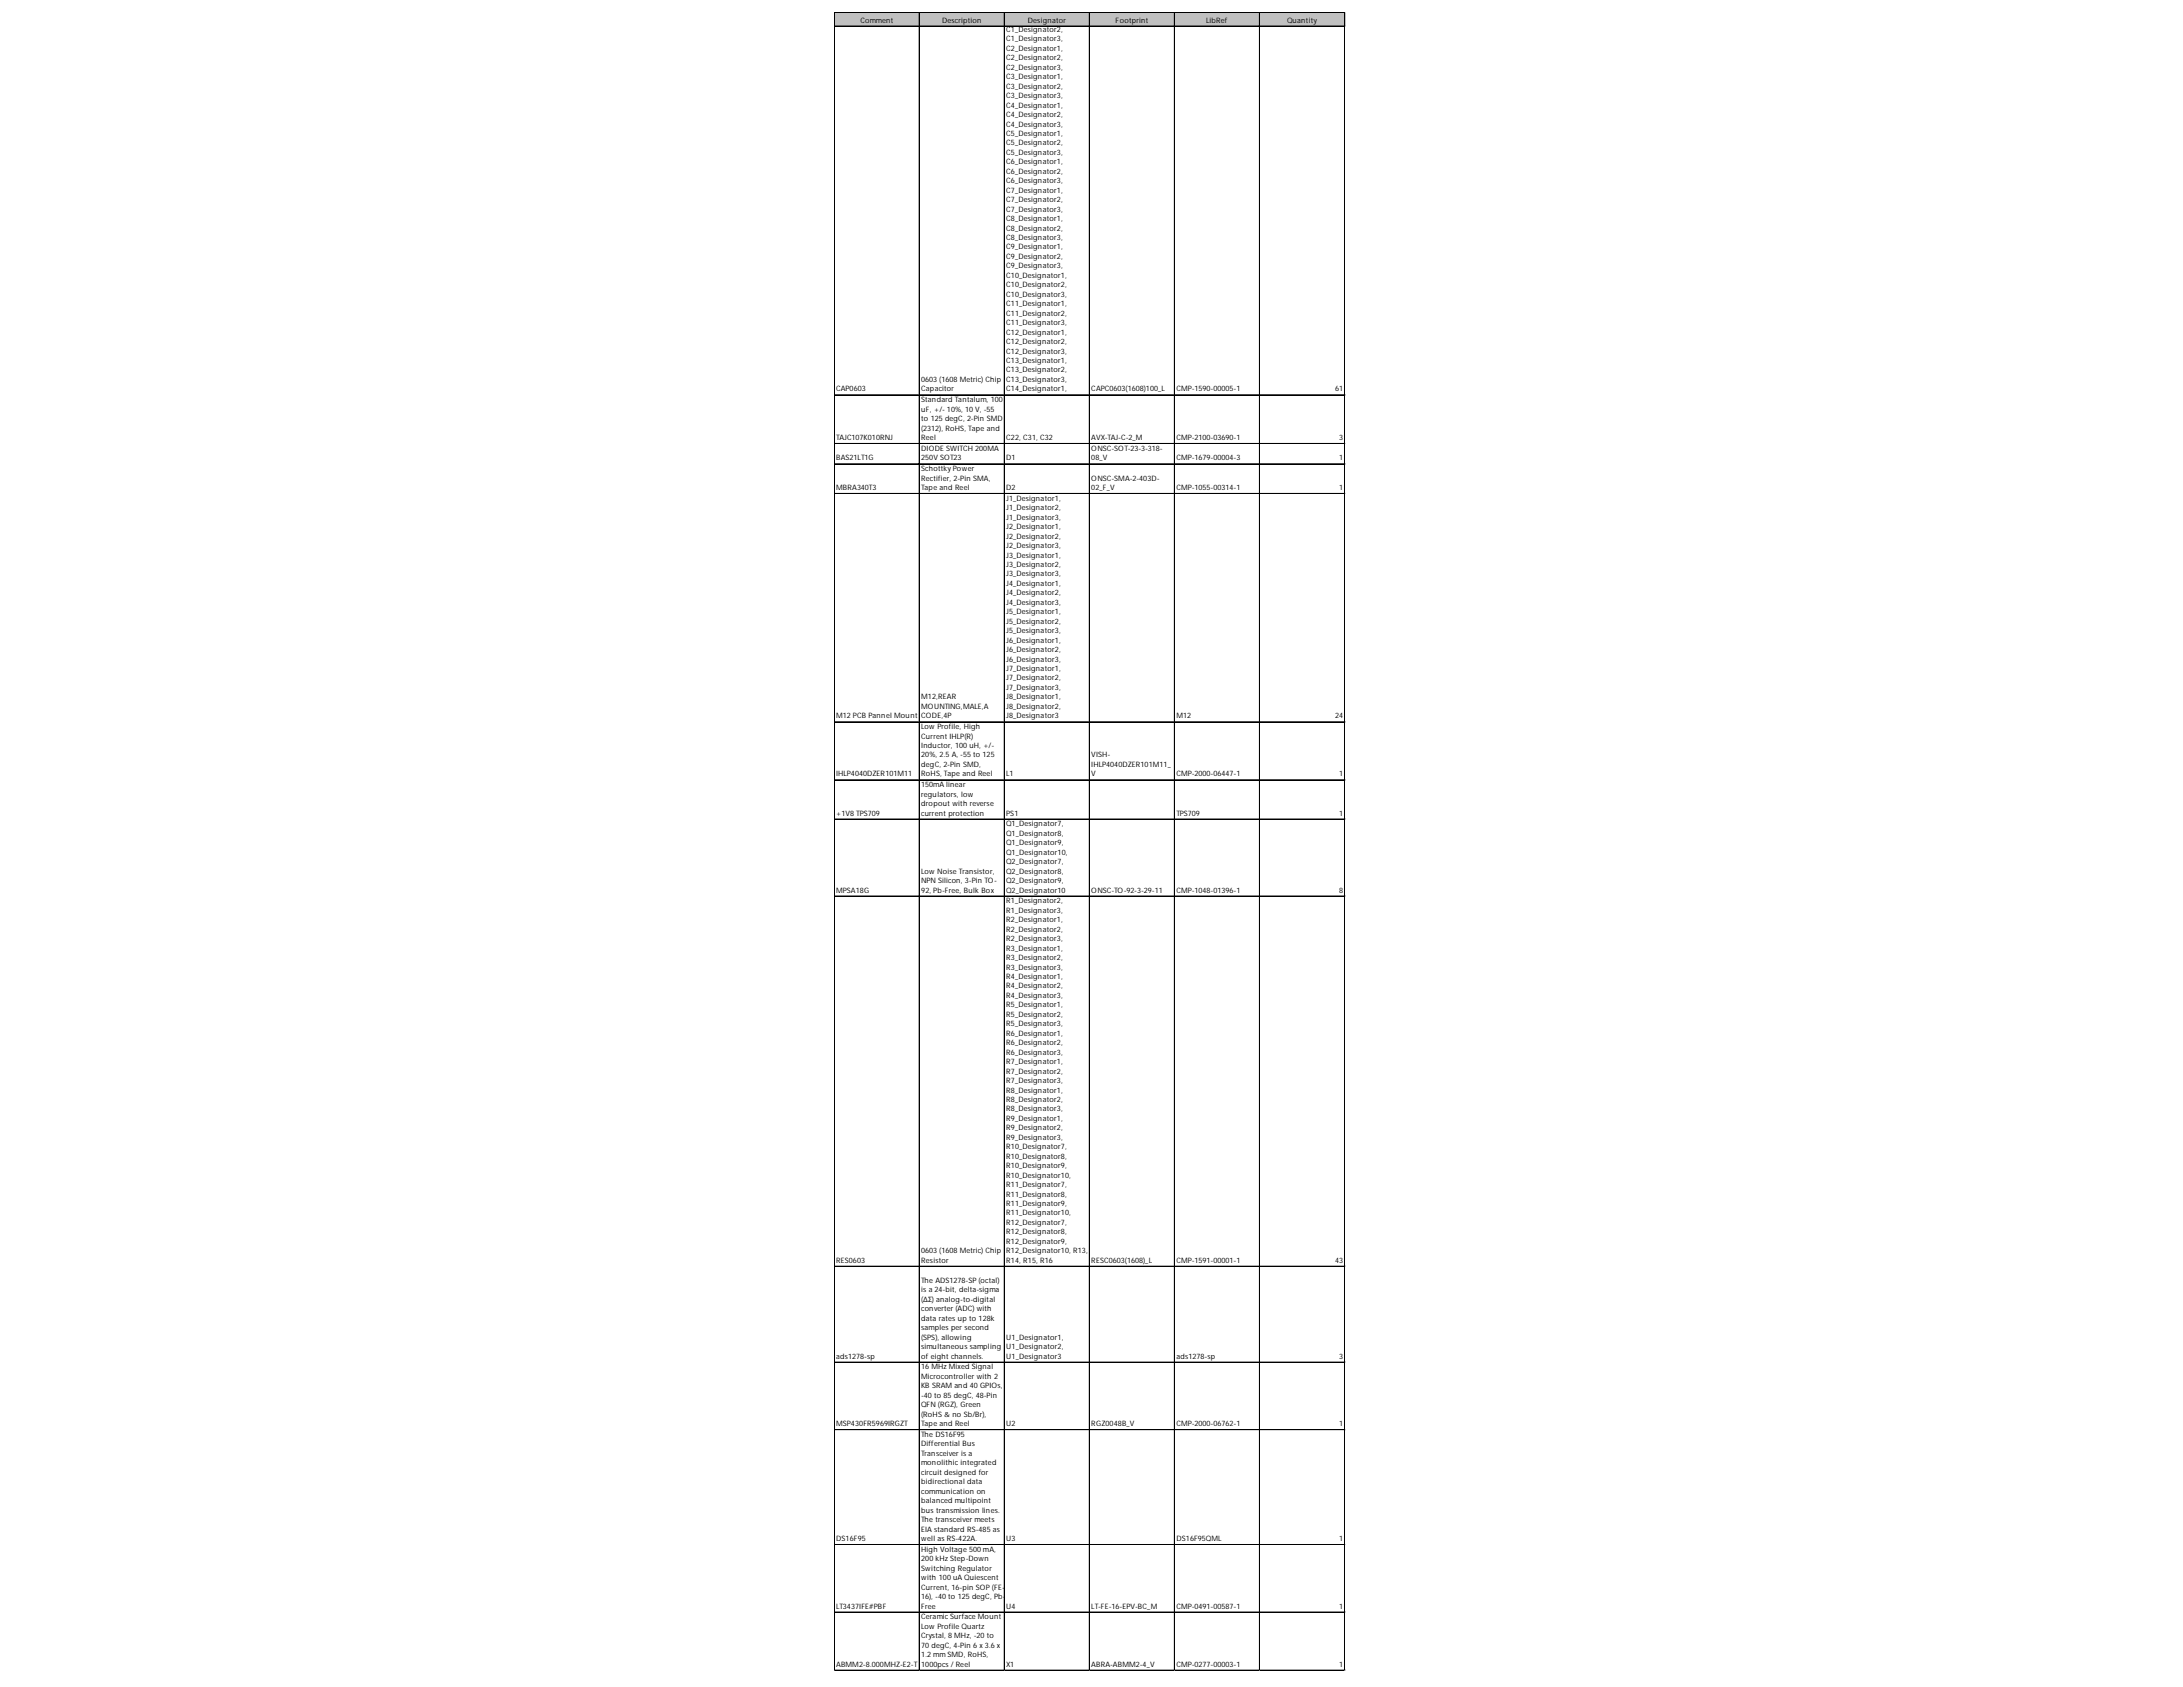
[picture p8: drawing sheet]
<svg xmlns="http://www.w3.org/2000/svg" width="279mm" height="216mm" viewBox="0 0 279 216" stroke-linecap="round" stroke-linejoin="round" font-family="sans-serif">
<defs><g id="words">
<g font-size="1">
<text x="110.1" y="2.9">Comment</text>
<text x="120.6" y="2.9">Description</text>
<text x="128.8" y="2.9">C1_DesDigngnator</text>
<text x="128.8" y="4.1">C1_Designator2,</text>
<text x="128.8" y="5.3">C1_Designator3,</text>
<text x="132.2" y="2.9">esiator1,</text>
<text x="142.8" y="2.9">Footprint</text>
<text x="154.4" y="2.9">LibRef</text>
<text x="164.7" y="2.9">Quantity</text>
<text x="128.8" y="6.5">C2_Designator1,</text>
<text x="128.8" y="7.7">C2_Designator2,</text>
<text x="128.8" y="8.9">C2_Designator3,</text>
<text x="128.8" y="10.1">C3_Designator1,</text>
<text x="128.8" y="11.4">C3_Designator2,</text>
<text x="128.8" y="12.6">C3_Designator3,</text>
<text x="128.8" y="13.8">C4_Designator1,</text>
<text x="128.8" y="15">C4_Designator2,</text>
<text x="128.8" y="16.2">C4_Designator3,</text>
<text x="128.8" y="17.4">C5_Designator1,</text>
<text x="128.8" y="18.6">C5_Designator2,</text>
<text x="128.8" y="19.8">C5_Designator3,</text>
<text x="128.8" y="21">C6_Designator1,</text>
<text x="128.8" y="22.2">C6_Designator2,</text>
<text x="128.8" y="23.5">C6_Designator3,</text>
<text x="128.8" y="24.7">C7_Designator1,</text>
<text x="128.8" y="25.9">C7_Designator2,</text>
<text x="128.8" y="27.1">C7_Designator3,</text>
<text x="128.8" y="28.3">C8_Designator1,</text>
<text x="128.8" y="29.5">C8_Designator2,</text>
<text x="128.8" y="30.7">C8_Designator3,</text>
<text x="128.8" y="31.9">C9_Designator1,</text>
<text x="128.8" y="33.1">C9_Designator2,</text>
<text x="128.8" y="34.3">C9_Designator3,</text>
<text x="128.8" y="35.6">C10_Designator1,</text>
<text x="128.8" y="36.8">C10_Designator2,</text>
<text x="128.8" y="38">C10_Designator3,</text>
<text x="128.8" y="39.2">C11_Designator1,</text>
<text x="128.8" y="40.4">C11_Designator2,</text>
<text x="128.8" y="41.6">C11_Designator3,</text>
<text x="128.8" y="42.8">C12_Designator1,</text>
<text x="128.8" y="44">C12_Designator2,</text>
<text x="128.8" y="45.2">C12_Designator3,</text>
<text x="128.8" y="46.5">C13_Designator1,</text>
<text x="128.8" y="47.7">C13_Designator2,</text>
<text x="107" y="50.1">CAP0603</text>
<text x="117.9" y="48.9">0603 (1608 Metric) Chip</text>
<text x="117.9" y="50.1">Capacitor</text>
<text x="117.9" y="51.5">Standard Tantalum, 100</text>
<text x="117.9" y="52.7">uF, +/- 10%, 10 V, -55</text>
<text x="117.9" y="53.9">to 125 degC, 2-Pin SMD</text>
<text x="128.8" y="48.9">C13_Designator3,</text>
<text x="128.8" y="50.1">C14_Designator1,</text>
<text x="139.7" y="50.1">CAPC0603(1608)100_L</text>
<text x="150.6" y="50.1">CMP-1590-00005-1</text>
<text x="170.9" y="50.1">61</text>
<text x="107" y="56.3">TAJC107K010RNJ</text>
<text x="107" y="58.9">BAS21LT1G</text>
<text x="117.9" y="55.1">(2312), RoHS, Tape and</text>
<text x="117.9" y="56.3">Reel</text>
<text x="117.9" y="57.7">DIODE SWITCH 200MA</text>
<text x="117.9" y="58.9">250V SOT23</text>
<text x="128.8" y="56.3">C22, C31, C32</text>
<text x="128.8" y="58.9">D1</text>
<text x="139.7" y="56.3">AVX-TAJ-C-2_M</text>
<text x="139.7" y="57.7">ONSC-SOT-23-3-318-</text>
<text x="139.7" y="58.9">08_V</text>
<text x="150.6" y="56.3">CMP-2100-03690-1</text>
<text x="150.6" y="58.9">CMP-1679-00004-3</text>
<text x="171.4" y="56.3">3</text>
<text x="171.4" y="58.9">1</text>
<text x="107" y="62.7">MBRA340T3</text>
<text x="117.9" y="60.3">Schottky Power</text>
<text x="117.9" y="61.5">Rectifier, 2-Pin SMA,</text>
<text x="117.9" y="62.7">Tape and Reel</text>
<text x="128.8" y="62.7">D2</text>
<text x="128.8" y="64.1">J1_Designator1,</text>
<text x="128.8" y="65.3">J1_Designator2,</text>
<text x="139.7" y="61.5">ONSC-SMA-2-403D-</text>
<text x="139.7" y="62.7">02_F_V</text>
<text x="150.6" y="62.7">CMP-1055-00314-1</text>
<text x="171.4" y="62.7">1</text>
<text x="128.8" y="66.5">J1_Designator3,</text>
<text x="128.8" y="67.7">J2_Designator1,</text>
<text x="128.8" y="68.9">J2_Designator2,</text>
<text x="128.8" y="70.1">J2_Designator3,</text>
<text x="128.8" y="71.3">J3_Designator1,</text>
<text x="128.8" y="72.6">J3_Designator2,</text>
<text x="128.8" y="73.8">J3_Designator3,</text>
<text x="128.8" y="75">J4_Designator1,</text>
<text x="128.8" y="76.2">J4_Designator2,</text>
<text x="128.8" y="77.4">J4_Designator3,</text>
<text x="128.8" y="78.6">J5_Designator1,</text>
<text x="128.8" y="79.8">J5_Designator2,</text>
<text x="128.8" y="81">J5_Designator3,</text>
<text x="128.8" y="82.2">J6_Designator1,</text>
<text x="128.8" y="83.5">J6_Designator2,</text>
<text x="117.9" y="89.5">M12,REAR</text>
<text x="128.8" y="84.7">J6_Designator3,</text>
<text x="128.8" y="85.9">J7_Designator1,</text>
<text x="128.8" y="87.1">J7_Designator2,</text>
<text x="128.8" y="88.3">J7_Designator3,</text>
<text x="128.8" y="89.5">J8_Designator1,</text>
<text x="107" y="91.9">M12 PCB Pannel Mount</text>
<text x="117.9" y="90.7">MOUNTING,MALE,A</text>
<text x="117.9" y="91.9">CODE,4P</text>
<text x="117.9" y="93.3">Low Profile, High</text>
<text x="117.9" y="94.5">Current IHLP(R)</text>
<text x="117.9" y="95.7">Inductor, 100 uH, +/-</text>
<text x="128.8" y="90.7">J8_Designator2,</text>
<text x="128.8" y="91.9">J8_Designator3</text>
<text x="150.6" y="91.9">M12</text>
<text x="170.9" y="91.9">24</text>
<text x="107" y="99.4">IHLP4040DZER101M11</text>
<text x="117.9" y="96.9">20%, 2.5 A, -55 to 125</text>
<text x="117.9" y="98.1">degC, 2-Pin SMD,</text>
<text x="117.9" y="99.4">RoHS, Tape and Reel</text>
<text x="117.9" y="100.7">150mA linear</text>
<text x="117.9" y="102">regulators, low</text>
<text x="128.8" y="99.4">L1</text>
<text x="139.7" y="96.9">VISH-</text>
<text x="139.7" y="98.1">IHLP4040DZER101M11_</text>
<text x="139.7" y="99.4">V</text>
<text x="150.6" y="99.4">CMP-2000-06447-1</text>
<text x="171.4" y="99.4">1</text>
<text x="107" y="104.4">+1V8 TPS709</text>
<text x="117.9" y="103.2">dropout with reverse</text>
<text x="117.9" y="104.4">current protection</text>
<text x="128.8" y="104.4">PS1</text>
<text x="128.8" y="105.8">Q1_Designator7,</text>
<text x="128.8" y="107">Q1_Designator8,</text>
<text x="150.6" y="104.4">TPS709</text>
<text x="171.4" y="104.4">1</text>
<text x="117.9" y="111.8">Low Noise Transistor,</text>
<text x="117.9" y="113">NPN Silicon, 3-Pin TO-</text>
<text x="128.8" y="108.2">Q1_Designator9,</text>
<text x="128.8" y="109.4">Q1_Designator10,</text>
<text x="128.8" y="110.6">Q2_Designator7,</text>
<text x="128.8" y="111.8">Q2_Designator8,</text>
<text x="128.8" y="113">Q2_Designator9,</text>
<text x="107" y="114.2">MPSA18G</text>
<text x="117.9" y="114.2">92, Pb-Free, Bulk Box</text>
<text x="128.8" y="114.2">Q2_Designator1,</text>
<text x="128.8" y="114.4">R1_Designator10</text>
<text x="128.8" y="115.6">R1_Designator2,</text>
<text x="128.8" y="116.8">R1_Designator3,</text>
<text x="128.8" y="118">R2_Designator1,</text>
<text x="128.8" y="119.2">R2_Designator2,</text>
<text x="139.7" y="114.2">ONSC-TO-92-3-29-11</text>
<text x="150.6" y="114.2">CMP-1048-01396-1</text>
<text x="171.4" y="114.2">8</text>
<text x="128.8" y="120.5">R2_Designator3,</text>
<text x="128.8" y="121.7">R3_Designator1,</text>
<text x="128.8" y="122.9">R3_Designator2,</text>
<text x="128.8" y="124.1">R3_Designator3,</text>
<text x="128.8" y="125.3">R4_Designator1,</text>
<text x="128.8" y="126.5">R4_Designator2,</text>
<text x="128.8" y="127.7">R4_Designator3,</text>
<text x="128.8" y="128.9">R5_Designator1,</text>
<text x="128.8" y="130.1">R5_Designator2,</text>
<text x="128.8" y="131.3">R5_Designator3,</text>
<text x="128.8" y="132.6">R6_Designator1,</text>
<text x="128.8" y="133.8">R6_Designator2,</text>
<text x="128.8" y="135">R6_Designator3,</text>
<text x="128.8" y="136.2">R7_Designator1,</text>
<text x="128.8" y="137.4">R7_Designator2,</text>
<text x="128.8" y="138.6">R7_Designator3,</text>
<text x="128.8" y="139.8">R8_Designator1,</text>
<text x="128.8" y="141">R8_Designator2,</text>
<text x="128.8" y="142.2">R8_Designator3,</text>
<text x="128.8" y="143.4">R9_Designator1,</text>
<text x="128.8" y="144.7">R9_Designator2,</text>
<text x="128.8" y="145.9">R9_Designator3,</text>
<text x="128.8" y="147.1">R10_Designator7,</text>
<text x="128.8" y="148.3">R10_Designator8,</text>
<text x="128.8" y="149.5">R10_Designator9,</text>
<text x="128.8" y="150.7">R10_Designator10,</text>
<text x="128.8" y="151.9">R11_Designator7,</text>
<text x="128.8" y="153.1">R11_Designator8,</text>
<text x="128.8" y="154.3">R11_Designator9,</text>
<text x="128.8" y="155.6">R11_Designator10,</text>
<text x="107" y="161.6">RES0603</text>
<text x="117.9" y="160.4">0603 (1608 Metric) Chip</text>
<text x="117.9" y="161.6">Resistor</text>
<text x="128.8" y="156.8">R12_Designator7,</text>
<text x="128.8" y="158">R12_Designator8,</text>
<text x="128.8" y="159.2">R12_Designator9,</text>
<text x="128.8" y="160.4">R12_Designator10, R13,</text>
<text x="128.8" y="161.6">R14, R15, R16</text>
<text x="139.7" y="161.6">RESC0603(1608)_L</text>
<text x="150.6" y="161.6">CMP-1591-00001-1</text>
<text x="170.9" y="161.6">43</text>
<text x="117.9" y="164.2">The ADS1278-SP (octal)</text>
<text x="117.9" y="165.4">is a 24-bit, delta-sigma</text>
<text x="117.9" y="166.6">(ΔΣ) analog-to-digital</text>
<text x="117.9" y="167.8">converter (ADC) with</text>
<text x="107" y="173.9">ads1278-sp</text>
<text x="117.9" y="169">data rates up to 128k</text>
<text x="117.9" y="170.2">samples per second</text>
<text x="117.9" y="171.5">(SPS), allowing</text>
<text x="117.9" y="172.7">simultaneous sampling</text>
<text x="117.9" y="173.9">of eight channels.</text>
<text x="128.8" y="171.5">U1_Designator1,</text>
<text x="128.8" y="172.7">U1_Designator2,</text>
<text x="128.8" y="173.9">U1_Designator3</text>
<text x="150.6" y="173.9">ads1278-sp</text>
<text x="171.4" y="173.9">3</text>
<text x="117.9" y="175.3">16 MHz Mixed Signal</text>
<text x="117.9" y="176.5">Microcontroller with 2</text>
<text x="117.9" y="177.7">KB SRAM and 40 GPIOs,</text>
<text x="117.9" y="178.9">-40 to 85 degC, 48-Pin</text>
<text x="107" y="182.5">MSP430FR5969IRGZT</text>
<text x="117.9" y="180.1">QFN (RGZ), Green</text>
<text x="117.9" y="181.3">(RoHS &amp; no Sb/Br),</text>
<text x="117.9" y="182.5">Tape and Reel</text>
<text x="117.9" y="183.9">The DS16F95</text>
<text x="117.9" y="185.1">Differential Bus</text>
<text x="128.8" y="182.5">U2</text>
<text x="139.7" y="182.5">RGZ0048B_V</text>
<text x="150.6" y="182.5">CMP-2000-06762-1</text>
<text x="171.4" y="182.5">1</text>
<text x="117.9" y="186.3">Transceiver is a</text>
<text x="117.9" y="187.5">monolithic integrated</text>
<text x="117.9" y="188.7">circuit designed for</text>
<text x="117.9" y="190">bidirectional data</text>
<text x="117.9" y="191.2">communication on</text>
<text x="107" y="197.2">DS16F95</text>
<text x="117.9" y="192.4">balanced multipoint</text>
<text x="117.9" y="193.6">bus transmission lines.</text>
<text x="117.9" y="194.8">The transceiver meets</text>
<text x="117.9" y="196">EIA standard RS-485 as</text>
<text x="117.9" y="197.2">well as RS-422A.</text>
<text x="128.8" y="197.2">U3</text>
<text x="150.6" y="197.2">DS16F95QML</text>
<text x="171.4" y="197.2">1</text>
<text x="117.9" y="198.6">High Voltage 500 mA,</text>
<text x="117.9" y="199.8">200 kHz Step-Down</text>
<text x="117.9" y="201">Switching Regulator</text>
<text x="117.9" y="202.2">with 100 uA Quiescent</text>
<text x="117.9" y="203.4">Current, 16-pin SOP (FE-</text>
<text x="107" y="205.9">LT3437IFE#PBF</text>
<text x="117.9" y="204.7">16), -40 to 125 degC, Pb-</text>
<text x="117.9" y="205.9">Free</text>
<text x="117.9" y="207.2">Ceramic Surface Mount</text>
<text x="117.9" y="208.5">Low Profile Quartz</text>
<text x="117.9" y="209.7">Crystal, 8 MHz, -20 to</text>
<text x="128.8" y="205.9">U4</text>
<text x="139.7" y="205.9">LT-FE-16-EPV-BC_M</text>
<text x="150.6" y="205.9">CMP-0491-00587-1</text>
<text x="171.4" y="205.9">1</text>
<text x="107" y="213.3">ABMM2-8.000MHZ-E2-T</text>
<text x="117.9" y="210.9">70 degC, 4-Pin 6 x 3.6 x</text>
<text x="117.9" y="212.1">1.2 mm SMD, RoHS,</text>
<text x="117.9" y="213.3">1000pcs / Reel</text>
<text x="128.8" y="213.3">X1</text>
<text x="139.7" y="213.3">ABRA-ABMM2-4_V</text>
<text x="150.6" y="213.3">CMP-0277-00003-1</text>
<text x="171.4" y="213.3">1</text>
</g>
</g></defs>
<path d="M106.8 1.6h65.4v1.8h-65.4z" fill="#c0c0c0"/>
<g fill="none" stroke="#000" stroke-width=".13">
<path d="M106.8 1.6v212.2M106.8 1.6h65.4M106.8 3.3h65.4M106.8 3.4h65.4M117.6 1.7v212.1M117.7 1.7v212.1M128.5 1.7v212.1M128.6 1.7v212.1M139.4 1.7v212.1M139.5 1.7v212.1M150.3 1.7v212.1M161.2 1.7v212.1"/>
<path d="M172.1 1.7v212.1M106.8 50.5h65.4M106.8 50.6h65.4M106.8 56.8h65.4M106.8 59.3h65.4M106.8 59.4h65.4M106.8 63.1h65.4M106.8 63.2h65.4M106.8 92.4h65.4M106.8 99.8h65.4M106.8 104.8h65.4M106.8 104.9h65.4"/>
<path d="M106.8 114.7h65.4M106.8 162h65.4M106.8 162.1h65.4M106.8 174.3h65.4M106.8 174.4h65.4M106.8 183h65.4M106.8 197.7h65.4M106.8 206.3h65.4M106.8 206.4h65.4M106.8 213.7h65.4M106.8 213.8h65.4"/>
</g>
<path d="M106.8 213.8v.1" fill="none" stroke="#d4d4d4" stroke-width=".13"/>
<path d="M106.8 213.8v.1z" fill="#d4d4d4"/>
<path d="M117.6 213.8v.1" fill="none" stroke="#d4d4d4" stroke-width=".13"/>
<path d="M117.6 213.8l.1 .1z" fill="#d4d4d4"/>
<path d="M128.5 213.8v.1" fill="none" stroke="#d4d4d4" stroke-width=".13"/>
<path d="M128.5 213.8l.1 .1z" fill="#d4d4d4"/>
<path d="M139.4 213.8v.1" fill="none" stroke="#d4d4d4" stroke-width=".13"/>
<path d="M139.4 213.8l.1 .1z" fill="#d4d4d4"/>
<path d="M150.3 213.8v.1" fill="none" stroke="#d4d4d4" stroke-width=".13"/>
<path d="M150.3 213.8l.1 .1z" fill="#d4d4d4"/>
<path d="M161.2 213.8v.1" fill="none" stroke="#d4d4d4" stroke-width=".13"/>
<path d="M161.2 213.8l.1 .1z" fill="#d4d4d4"/>
<path d="M172.1 213.8v.1" fill="none" stroke="#d4d4d4" stroke-width=".13"/>
<path d="M172.1 213.8l.1 .1z" fill="#d4d4d4"/>
<path d="M172.2 1.6h.1" fill="none" stroke="#d4d4d4" stroke-width=".13"/>
<path d="M172.2 1.6v.1z" fill="#d4d4d4"/>
<path d="M172.2 3.3h.1" fill="none" stroke="#d4d4d4" stroke-width=".13"/>
<path d="M172.2 3.3v.1z" fill="#d4d4d4"/>
<path d="M172.2 50.5h.1" fill="none" stroke="#d4d4d4" stroke-width=".13"/>
<path d="M172.2 50.5v.1z" fill="#d4d4d4"/>
<path d="M172.2 56.8h.1" fill="none" stroke="#d4d4d4" stroke-width=".13"/>
<path d="M172.2 59.3h.1" fill="none" stroke="#d4d4d4" stroke-width=".13"/>
<path d="M172.2 59.3v.1z" fill="#d4d4d4"/>
<path d="M172.2 63.1h.1" fill="none" stroke="#d4d4d4" stroke-width=".13"/>
<path d="M172.2 63.1v.1z" fill="#d4d4d4"/>
<path d="M172.2 92.4h.1" fill="none" stroke="#d4d4d4" stroke-width=".13"/>
<path d="M172.2 92.4v.1z" fill="#d4d4d4"/>
<path d="M172.2 99.8h.1" fill="none" stroke="#d4d4d4" stroke-width=".13"/>
<path d="M172.2 99.8v.1z" fill="#d4d4d4"/>
<path d="M172.2 104.8h.1" fill="none" stroke="#d4d4d4" stroke-width=".13"/>
<path d="M172.2 104.8v.1z" fill="#d4d4d4"/>
<path d="M172.2 114.7h.1" fill="none" stroke="#d4d4d4" stroke-width=".13"/>
<path d="M172.2 114.7v.1z" fill="#d4d4d4"/>
<path d="M172.2 162h.1" fill="none" stroke="#d4d4d4" stroke-width=".13"/>
<path d="M172.2 162v.1z" fill="#d4d4d4"/>
<path d="M172.2 174.3h.1" fill="none" stroke="#d4d4d4" stroke-width=".13"/>
<path d="M172.2 174.3v.1z" fill="#d4d4d4"/>
<path d="M172.2 183h.1" fill="none" stroke="#d4d4d4" stroke-width=".13"/>
<path d="M172.2 183v.1z" fill="#d4d4d4"/>
<path d="M172.2 197.7h.1" fill="none" stroke="#d4d4d4" stroke-width=".13"/>
<path d="M172.2 206.3h.1" fill="none" stroke="#d4d4d4" stroke-width=".13"/>
<path d="M172.2 206.3v.1z" fill="#d4d4d4"/>
<path d="M172.2 213.7h.1" fill="none" stroke="#d4d4d4" stroke-width=".13"/>
<path d="M172.2 213.7v.1z" fill="#d4d4d4"/>
<use href="#words"/>
</svg>
